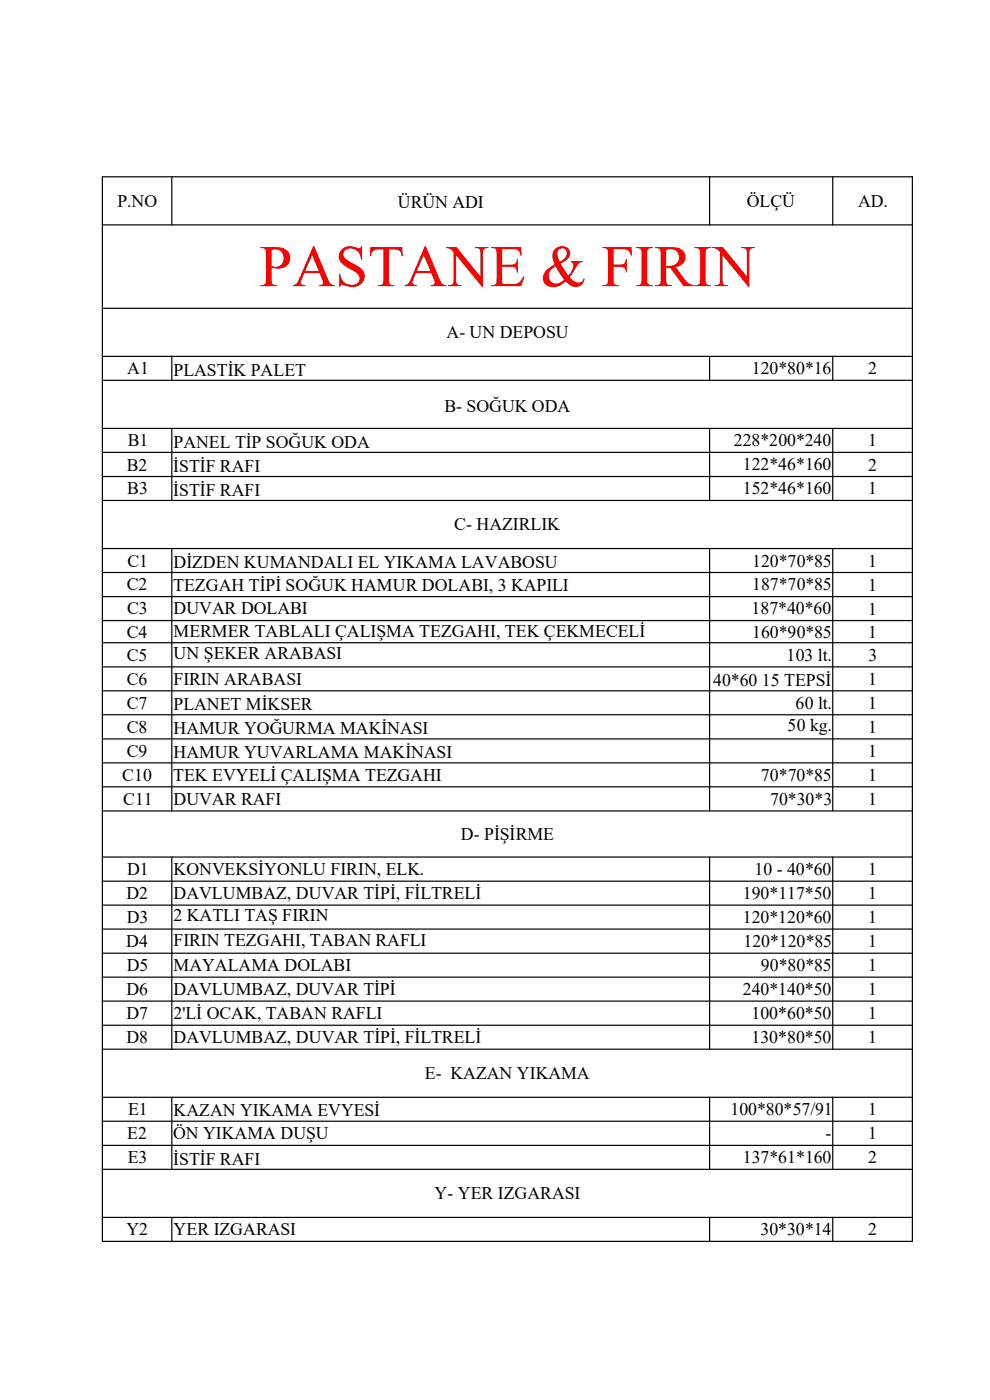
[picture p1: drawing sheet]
<svg xmlns="http://www.w3.org/2000/svg" width="210mm" height="297mm" viewBox="0 0 210 297" stroke-linecap="round" stroke-linejoin="round" font-family="sans-serif">
<defs><g id="words">
<text font-size="12.5" fill="#f00" x="55" y="60.7">PASTANE &amp; FIRIN</text>
<g font-size="3.8">
<text x="24.9" y="43.9">P.NO</text>
<text x="84.4" y="44.2">ÜRÜN ADI</text>
<text x="158.4" y="43.8">ÖLÇÜ</text>
<text x="182" y="43.9">AD.</text>
<text x="94.7" y="71.8">A- UN DEPOSU</text>
<text x="27" y="79.4">A1</text>
<text x="36.8" y="79.7">PLASTİK PALET</text>
<text x="159.5" y="79.4">120*80*16</text>
<text x="184.2" y="79.4">2</text>
<text x="94.3" y="87.4">B- SOĞUK ODA</text>
<text x="27.1" y="94.7">B1</text>
<text x="36.8" y="95">PANEL TİP SOĞUK ODA</text>
<text x="155.7" y="94.7">228*200*240</text>
<text x="184.2" y="94.7">1</text>
<text x="26.9" y="99.8">B2</text>
<text x="36.7" y="100.1">İSTİF RAFI</text>
<text x="157.6" y="99.8">122*46*160</text>
<text x="184.2" y="99.8">2</text>
<text x="27" y="104.9">B3</text>
<text x="36.7" y="105.2">İSTİF RAFI</text>
<text x="157.6" y="104.9">152*46*160</text>
<text x="184.2" y="104.9">1</text>
<text x="96.4" y="112.5">C- HAZIRLIK</text>
<text x="26.9" y="125.3">C2</text>
<text x="27.1" y="120.2">C1</text>
<text x="36.7" y="125.3">TEZGAH TİPİ SOĞUK HAMUR DOLABI, 3 KAPILI</text>
<text x="36.8" y="120.4">DİZDEN KUMANDALI EL YIKAMA LAVABOSU</text>
<text x="159.6" y="120.2">120*70*85</text>
<text x="159.6" y="125.3">187*70*85</text>
<text x="184.2" y="125.3">1</text>
<text x="184.2" y="120.2">1</text>
<text x="27" y="130.3">C3</text>
<text x="36.8" y="130.3">DUVAR DOLABI</text>
<text x="159.4" y="130.3">187*40*60</text>
<text x="184.2" y="130.4">1</text>
<text x="26.9" y="135.3">C4</text>
<text x="36.8" y="135.2">MERMER TABLALI ÇALIŞMA TEZGAHI, TEK ÇEKMECELİ</text>
<text x="159.6" y="135.3">160*90*85</text>
<text x="184.2" y="135.3">1</text>
<text x="26.9" y="140.2">C5</text>
<text x="36.8" y="139.8">UN ŞEKER ARABASI</text>
<text x="166.9" y="140.2">103 lt.</text>
<text x="184.2" y="140.2">3</text>
<text x="26.9" y="145.2">C6</text>
<text x="36.8" y="145.2">FIRIN ARABASI</text>
<text x="151.3" y="145.5">40*60 15 TEPSİ</text>
<text x="184.2" y="145.3">1</text>
<text x="26.9" y="150.3">C7</text>
<text x="26.9" y="155.4">C8</text>
<text x="36.8" y="150.6">PLANET MİKSER</text>
<text x="36.8" y="155.8">HAMUR YOĞURMA MAKİNASI</text>
<text x="167.1" y="155.1">50 kg.</text>
<text x="168.8" y="150.4">60 lt.</text>
<text x="184.2" y="155.5">1</text>
<text x="184.2" y="150.4">1</text>
<text x="26.9" y="160.5">C9</text>
<text x="36.8" y="160.8">HAMUR YUVARLAMA MAKİNASI</text>
<text x="184.2" y="160.6">1</text>
<text x="26" y="165.7">C10</text>
<text x="36.7" y="165.6">TEK EVYELİ ÇALIŞMA TEZGAHI</text>
<text x="161.4" y="165.7">70*70*85</text>
<text x="184.2" y="165.7">1</text>
<text x="26.1" y="170.7">C11</text>
<text x="36.8" y="170.7">DUVAR RAFI</text>
<text x="163.4" y="170.7">70*30*3</text>
<text x="184.2" y="170.8">1</text>
<text x="97.8" y="178.1">D- PİŞİRME</text>
<text x="27" y="185.6">D1</text>
<text x="36.8" y="185.6">KONVEKSİYONLU FIRIN, ELK.</text>
<text x="160.1" y="185.6">10 - 40*60</text>
<text x="184.2" y="185.6">1</text>
<text x="26.8" y="190.8">D2</text>
<text x="36.8" y="190.7">DAVLUMBAZ, DUVAR TİPİ, FİLTRELİ</text>
<text x="157.6" y="190.7">190*117*50</text>
<text x="184.2" y="190.8">1</text>
<text x="26.9" y="195.8">D3</text>
<text x="36.8" y="195.5">2 KATLI TAŞ FIRIN</text>
<text x="157.6" y="195.8">120*120*60</text>
<text x="184.2" y="195.8">1</text>
<text x="26.8" y="201">D4</text>
<text x="36.8" y="200.6">FIRIN TEZGAHI, TABAN RAFLI</text>
<text x="157.7" y="200.9">120*120*85</text>
<text x="184.2" y="201">1</text>
<text x="26.9" y="206">D5</text>
<text x="36.8" y="206">MAYALAMA DOLABI</text>
<text x="161.4" y="206">90*80*85</text>
<text x="184.2" y="206">1</text>
<text x="26.8" y="211.1">D6</text>
<text x="36.8" y="211.1">DAVLUMBAZ, DUVAR TİPİ</text>
<text x="157.6" y="211.1">240*140*50</text>
<text x="184.2" y="211.1">1</text>
<text x="26.8" y="216.2">D7</text>
<text x="26.8" y="221.3">D8</text>
<text x="36.8" y="216.2">2'Lİ OCAK, TABAN RAFLI</text>
<text x="36.8" y="221.3">DAVLUMBAZ, DUVAR TİPİ, FİLTRELİ</text>
<text x="159.4" y="216.2">100*60*50</text>
<text x="159.4" y="221.3">130*80*50</text>
<text x="184.2" y="221.3">1</text>
<text x="184.2" y="216.2">1</text>
<text x="90.1" y="228.9">E- KAZAN YIKAMA</text>
<text x="27.2" y="236.6">E1</text>
<text x="36.8" y="236.9">KAZAN YIKAMA EVYESİ</text>
<text x="154.9" y="236.6">100*80*57/91</text>
<text x="184.2" y="236.6">1</text>
<text x="27" y="241.7">E2</text>
<text x="36.7" y="241.6">ÖN YIKAMA DUŞU</text>
<text x="175.1" y="241.7">-</text>
<text x="184.2" y="241.7">1</text>
<text x="27.1" y="246.8">E3</text>
<text x="36.7" y="247.1">İSTİF RAFI</text>
<text x="157.6" y="246.8">137*61*160</text>
<text x="184.2" y="246.8">2</text>
<text x="92.2" y="254.4">Y- YER IZGARASI</text>
<text x="26.8" y="262.1">Y2</text>
<text x="36.8" y="262">YER IZGARASI</text>
<text x="161.3" y="262">30*30*14</text>
<text x="184.2" y="262.1">2</text>
</g>
</g></defs>
<g fill="none" stroke="#000" stroke-width=".25">
<path d="M21.7 37.5h171.8v225.9h-171.8zM36.4 37.5v10.2M150.5 37.5v10.2M176.7 37.5v10.2M21.7 47.7h171.8M21.7 65.4h171.8M21.7 75.6h171.8M36.4 75.6v5.1M150.5 75.6v5.1M176.7 75.6v5.1M21.7 80.7h171.8M21.7 90.9h171.8"/>
<path d="M21.7 96h171.8M36.4 90.9v15.3M150.5 90.9v15.3M176.7 90.9v15.3M21.7 101.1h171.8M21.7 106.2h171.8M21.7 116.4h171.8M36.4 116.4v55.6M150.5 116.4v55.6M176.7 116.4v55.6M21.7 121.5h171.8M21.7 126.6h171.8"/>
<path d="M21.7 131.7h171.8M21.7 136.4h171.8M21.7 141.5h171.8M21.7 146.6h171.8M21.7 151.6h171.8M21.7 156.8h171.8M21.7 161.8h171.8M21.7 166.9h171.8M21.7 172h171.8M21.7 181.8h171.8M21.7 186.9h171.8M21.7 192h171.8"/>
<path d="M21.7 197.1h171.8M36.4 181.8v40.8M150.5 181.8v40.8M176.7 181.8v40.8M21.7 202.2h171.8M21.7 207.3h171.8M21.7 212.4h171.8M21.7 217.5h171.8M21.7 222.6h171.8M21.7 232.8h171.8M21.7 237.9h171.8M36.4 232.8v15.3"/>
<path d="M150.5 232.8v15.3M176.7 232.8v15.3M21.7 243h171.8M21.7 248.1h171.8M21.7 258.3h171.8M36.4 258.3v5.1M150.5 258.3v5.1M176.7 258.3v5.1"/>
</g>
<use href="#words"/>
</svg>
